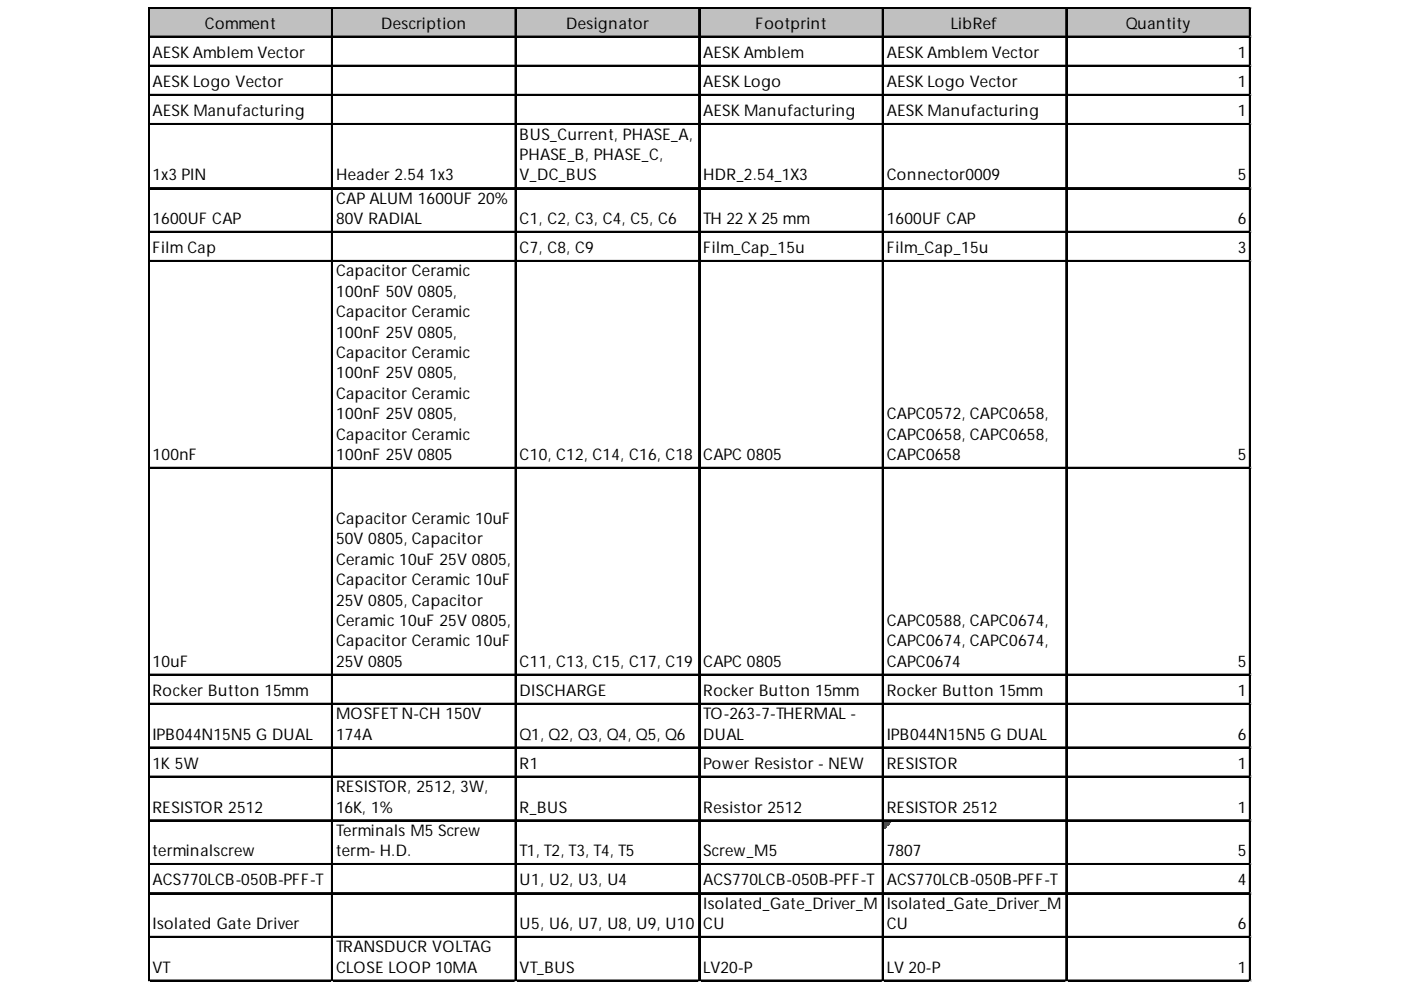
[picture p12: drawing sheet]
<svg xmlns="http://www.w3.org/2000/svg" width="297mm" height="210mm" viewBox="0 0 297 210" stroke-linecap="round" stroke-linejoin="round" font-family="sans-serif">
<defs><g id="words">
<g font-size="3.4">
<text x="43.4" y="6.1">Comment</text>
<text x="80.8" y="6.1">Description</text>
<text x="120.1" y="6.1">Designator</text>
<text x="160.2" y="6.1">Footprint</text>
<text x="201.6" y="6.1">LibRef</text>
<text x="238.7" y="6.1">Quantity</text>
<text x="32.3" y="12.3">AESK Amblem Vector</text>
<text x="149.1" y="12.3">AESK Amblem</text>
<text x="188" y="12.3">AESK Amblem Vector</text>
<text x="262.5" y="12.3">1</text>
<text x="32.3" y="18.5">AESK Logo Vector</text>
<text x="149.1" y="18.5">AESK Logo</text>
<text x="188" y="18.5">AESK Logo Vector</text>
<text x="262.5" y="18.5">1</text>
<text x="32.3" y="24.6">AESK Manufacturing</text>
<text x="110.2" y="29.6">BUS_Current, PHASE_A,</text>
<text x="149.1" y="24.6">AESK Manufacturing</text>
<text x="188" y="24.6">AESK Manufacturing</text>
<text x="262.5" y="24.6">1</text>
<text x="110.2" y="33.9">PHASE_B, PHASE_C,</text>
<text x="32.3" y="38.2">1x3 PIN</text>
<text x="71.2" y="38.2">Header 2.54 1x3</text>
<text x="110.2" y="38.2">V_DC_BUS</text>
<text x="149.1" y="38.2">HDR_2.54_1X3</text>
<text x="188" y="38.2">Connector0009</text>
<text x="262.5" y="38.2">5</text>
<text x="32.3" y="47.5">1600UF CAP</text>
<text x="71.2" y="43.2">CAP ALUM 1600UF 20%</text>
<text x="71.2" y="47.5">80V RADIAL</text>
<text x="110.2" y="47.5">C1, C2, C3, C4, C5, C6</text>
<text x="149.1" y="47.5">TH 22 X 25 mm</text>
<text x="188" y="47.5">1600UF CAP</text>
<text x="262.5" y="47.5">6</text>
<text x="32.3" y="53.7">Film Cap</text>
<text x="110.2" y="53.7">C7, C8, C9</text>
<text x="149.1" y="53.7">Film_Cap_15u</text>
<text x="188" y="53.7">Film_Cap_15u</text>
<text x="262.5" y="53.7">3</text>
<text x="71.2" y="58.6">Capacitor Ceramic</text>
<text x="71.2" y="62.9">100nF 50V 0805,</text>
<text x="71.2" y="67.3">Capacitor Ceramic</text>
<text x="71.2" y="71.6">100nF 25V 0805,</text>
<text x="71.2" y="75.9">Capacitor Ceramic</text>
<text x="71.2" y="80.2">100nF 25V 0805,</text>
<text x="71.2" y="84.6">Capacitor Ceramic</text>
<text x="71.2" y="88.9">100nF 25V 0805,</text>
<text x="188" y="88.9">CAPC0572, CAPC0658,</text>
<text x="71.2" y="93.2">Capacitor Ceramic</text>
<text x="188" y="93.2">CAPC0658, CAPC0658,</text>
<text x="32.3" y="97.5">100nF</text>
<text x="71.2" y="97.5">100nF 25V 0805</text>
<text x="110.2" y="97.5">C10, C12, C14, C16, C18</text>
<text x="149.1" y="97.5">CAPC 0805</text>
<text x="188" y="97.5">CAPC0658</text>
<text x="262.5" y="97.5">5</text>
<text x="71.2" y="111.1">Capacitor Ceramic 10uF</text>
<text x="71.2" y="115.4">50V 0805, Capacitor</text>
<text x="71.2" y="119.8">Ceramic 10uF 25V 0805,</text>
<text x="71.2" y="124.1">Capacitor Ceramic 10uF</text>
<text x="71.2" y="128.4">25V 0805, Capacitor</text>
<text x="71.2" y="132.7">Ceramic 10uF 25V 0805,</text>
<text x="71.2" y="137.1">Capacitor Ceramic 10uF</text>
<text x="188" y="132.7">CAPC0588, CAPC0674,</text>
<text x="188" y="137.1">CAPC0674, CAPC0674,</text>
<text x="32.3" y="141.4">10uF</text>
<text x="71.2" y="141.4">25V 0805</text>
<text x="110.2" y="141.4">C11, C13, C15, C17, C19</text>
<text x="149.1" y="141.4">CAPC 0805</text>
<text x="188" y="141.4">CAPC0674</text>
<text x="262.5" y="141.4">5</text>
<text x="32.3" y="147.6">Rocker Button 15mm</text>
<text x="110.2" y="147.6">DISCHARGE</text>
<text x="149.1" y="147.6">Rocker Button 15mm</text>
<text x="188" y="147.6">Rocker Button 15mm</text>
<text x="262.5" y="147.6">1</text>
<text x="71.2" y="152.5">MOSFET N-CH 150V</text>
<text x="149.1" y="152.5">TO-263-7-THERMAL -</text>
<text x="32.3" y="156.8">IPB044N15N5 G DUAL</text>
<text x="71.2" y="156.8">174A</text>
<text x="110.2" y="156.8">Q1, Q2, Q3, Q4, Q5, Q6</text>
<text x="149.1" y="156.8">DUAL</text>
<text x="188" y="156.8">IPB044N15N5 G DUAL</text>
<text x="262.5" y="156.8">6</text>
<text x="32.3" y="163">1K 5W</text>
<text x="71.2" y="167.9">RESISTOR, 2512, 3W,</text>
<text x="110.2" y="163">R1</text>
<text x="149.1" y="163">Power Resistor - NEW</text>
<text x="188" y="163">RESISTOR</text>
<text x="262.5" y="163">1</text>
<text x="32.3" y="172.3">RESISTOR 2512</text>
<text x="71.2" y="172.3">16K, 1%</text>
<text x="110.2" y="172.3">R_BUS</text>
<text x="149.1" y="172.3">Resistor 2512</text>
<text x="188" y="172.3">RESISTOR 2512</text>
<text x="262.5" y="172.3">1</text>
<text x="71.2" y="177.2">Terminals M5 Screw</text>
<text x="32.3" y="181.5">terminalscrew</text>
<text x="71.2" y="181.5">term- H.D.</text>
<text x="110.2" y="181.5">T1, T2, T3, T4, T5</text>
<text x="149.1" y="181.5">Screw_M5</text>
<text x="188" y="181.5">7807</text>
<text x="262.5" y="181.5">5</text>
<text x="32.3" y="187.7">ACS770LCB-050B-PFF-T</text>
<text x="110.2" y="187.7">U1, U2, U3, U4</text>
<text x="149.1" y="187.7">ACS770LCB-050B-PFF-T</text>
<text x="188" y="187.7">ACS770LCB-050B-PFF-T</text>
<text x="262.5" y="187.7">4</text>
<text x="32.3" y="197">Isolated Gate Driver</text>
<text x="110.2" y="197">U5, U6, U7, U8, U9, U10</text>
<text x="149.1" y="192.7">Isolated_Gate_Driver_M</text>
<text x="149.1" y="197">CU</text>
<text x="188" y="192.7">Isolated_Gate_Driver_M</text>
<text x="188" y="197">CU</text>
<text x="262.5" y="197">6</text>
<text x="71.2" y="201.9">TRANSDUCR VOLTAG</text>
<text x="32.3" y="206.2">VT</text>
<text x="71.2" y="206.2">CLOSE LOOP 10MA</text>
<text x="110.2" y="206.2">VT_BUS</text>
<text x="149.1" y="206.2">LV20-P</text>
<text x="188" y="206.2">LV 20-P</text>
<text x="262.5" y="206.2">1</text>
</g>
</g></defs>
<path d="M31.7 1.8h233.5v6.2h-233.5z" fill="#c0c0c0"/>
<path d="M187.4 174.2h1.5" fill="none" stroke="#008000" stroke-width=".31"/>
<path d="M187.4 174.2h1.5v.3h-1.5z" fill="#008000"/>
<path d="M187.4 174.5h1.2" fill="none" stroke="#008000" stroke-width=".31"/>
<path d="M187.4 174.5h1.2v.3h-1.2z" fill="#008000"/>
<path d="M187.4 174.8h.9" fill="none" stroke="#008000" stroke-width=".31"/>
<path d="M187.4 174.8h.9v.3h-.9z" fill="#008000"/>
<path d="M187.4 175.1h.6" fill="none" stroke="#008000" stroke-width=".31"/>
<path d="M187.4 175.1h.6v.3h-.6z" fill="#008000"/>
<path d="M187.4 175.4h.3" fill="none" stroke="#008000" stroke-width=".31"/>
<path d="M187.4 175.4h.3v.3h-.3z" fill="#008000"/>
<g fill="none" stroke="#000" stroke-width=".31">
<path d="M31.4 1.5v206.6M31.5 1.5v206.6M31.7 1.5h233.5M31.7 1.7h233.5M31.7 7.7h233.5M31.7 7.8h233.5M31.7 13.9h233.5M31.7 14h233.5M70.3 1.8v206.3M70.5 1.8v206.3M109.2 1.8v206.3M109.4 1.8v206.3"/>
<path d="M148.2 1.8v206.3M148.3 1.8v206.3M187.1 1.8v206.3M187.2 1.8v206.3M226 1.8v206.3M226.2 1.8v206.3M264.9 1.8v206.3M265.1 1.8v206.3M31.7 20h233.5M31.7 20.2h233.5M31.7 26.2h233.5M31.7 26.4h233.5"/>
<path d="M31.7 39.8h233.5M31.7 40h233.5M31.7 49.1h233.5M31.7 49.2h233.5M31.7 55.3h233.5M31.7 55.4h233.5M31.7 99.1h233.5M31.7 99.3h233.5M31.7 143h233.5M31.7 143.1h233.5M31.7 149.1h233.5M31.7 149.3h233.5"/>
<path d="M31.7 158.4h233.5M31.7 158.6h233.5M31.7 164.6h233.5M31.7 164.7h233.5M31.7 173.9h233.5M31.7 174h233.5M31.7 183.1h233.5M31.7 183.3h233.5M31.7 189.3h233.5M31.7 189.5h233.5M31.7 198.6h233.5M31.7 198.7h233.5"/>
<path d="M31.7 207.8h233.5M31.7 208h233.5"/>
</g>
<path d="M31.4 208.1v.1" fill="none" stroke="#d4d4d4" stroke-width=".31"/>
<path d="M31.4 208.1l.3 .1z" fill="#d4d4d4"/>
<path d="M70.3 208.1v.1" fill="none" stroke="#d4d4d4" stroke-width=".31"/>
<path d="M70.3 208.1l.3 .1z" fill="#d4d4d4"/>
<path d="M109.2 208.1v.1" fill="none" stroke="#d4d4d4" stroke-width=".31"/>
<path d="M109.2 208.1l.3 .1z" fill="#d4d4d4"/>
<path d="M148.2 208.1v.1" fill="none" stroke="#d4d4d4" stroke-width=".31"/>
<path d="M148.2 208.1l.3 .1z" fill="#d4d4d4"/>
<path d="M187.1 208.1v.1" fill="none" stroke="#d4d4d4" stroke-width=".31"/>
<path d="M187.1 208.1l.3 .1z" fill="#d4d4d4"/>
<path d="M226 208.1v.1" fill="none" stroke="#d4d4d4" stroke-width=".31"/>
<path d="M226 208.1l.3 .1z" fill="#d4d4d4"/>
<path d="M264.9 208.1v.1" fill="none" stroke="#d4d4d4" stroke-width=".31"/>
<path d="M264.9 208.1l.3 .1z" fill="#d4d4d4"/>
<path d="M265.2 1.5h.1" fill="none" stroke="#d4d4d4" stroke-width=".31"/>
<path d="M265.2 1.5l.1 .3z" fill="#d4d4d4"/>
<path d="M265.2 7.7h.1" fill="none" stroke="#d4d4d4" stroke-width=".31"/>
<path d="M265.2 7.7l.1 .3z" fill="#d4d4d4"/>
<path d="M265.2 13.9h.1" fill="none" stroke="#d4d4d4" stroke-width=".31"/>
<path d="M265.2 13.9l.1 .3z" fill="#d4d4d4"/>
<path d="M265.2 20h.1" fill="none" stroke="#d4d4d4" stroke-width=".31"/>
<path d="M265.2 20l.1 .4z" fill="#d4d4d4"/>
<path d="M265.2 26.2h.1" fill="none" stroke="#d4d4d4" stroke-width=".31"/>
<path d="M265.2 26.2l.1 .3z" fill="#d4d4d4"/>
<path d="M265.2 39.8h.1" fill="none" stroke="#d4d4d4" stroke-width=".31"/>
<path d="M265.2 39.8l.1 .3z" fill="#d4d4d4"/>
<path d="M265.2 49.1h.1" fill="none" stroke="#d4d4d4" stroke-width=".31"/>
<path d="M265.2 49.1l.1 .3z" fill="#d4d4d4"/>
<path d="M265.2 55.3h.1" fill="none" stroke="#d4d4d4" stroke-width=".31"/>
<path d="M265.2 55.3l.1 .3z" fill="#d4d4d4"/>
<path d="M265.2 99.1h.1" fill="none" stroke="#d4d4d4" stroke-width=".31"/>
<path d="M265.2 99.1l.1 .3z" fill="#d4d4d4"/>
<path d="M265.2 143h.1" fill="none" stroke="#d4d4d4" stroke-width=".31"/>
<path d="M265.2 143l.1 .3z" fill="#d4d4d4"/>
<path d="M265.2 149.1h.1" fill="none" stroke="#d4d4d4" stroke-width=".31"/>
<path d="M265.2 149.1l.1 .4z" fill="#d4d4d4"/>
<path d="M265.2 158.4h.1" fill="none" stroke="#d4d4d4" stroke-width=".31"/>
<path d="M265.2 158.4l.1 .3z" fill="#d4d4d4"/>
<path d="M265.2 164.6h.1" fill="none" stroke="#d4d4d4" stroke-width=".31"/>
<path d="M265.2 164.6l.1 .3z" fill="#d4d4d4"/>
<path d="M265.2 173.9h.1" fill="none" stroke="#d4d4d4" stroke-width=".31"/>
<path d="M265.2 173.9l.1 .3z" fill="#d4d4d4"/>
<path d="M265.2 183.1h.1" fill="none" stroke="#d4d4d4" stroke-width=".31"/>
<path d="M265.2 183.1l.1 .3z" fill="#d4d4d4"/>
<path d="M265.2 189.3h.1" fill="none" stroke="#d4d4d4" stroke-width=".31"/>
<path d="M265.2 189.3l.1 .3z" fill="#d4d4d4"/>
<path d="M265.2 198.6h.1" fill="none" stroke="#d4d4d4" stroke-width=".31"/>
<path d="M265.2 198.6l.1 .3z" fill="#d4d4d4"/>
<path d="M265.2 207.8h.1" fill="none" stroke="#d4d4d4" stroke-width=".31"/>
<path d="M265.2 207.8l.1 .3z" fill="#d4d4d4"/>
<use href="#words"/>
</svg>
